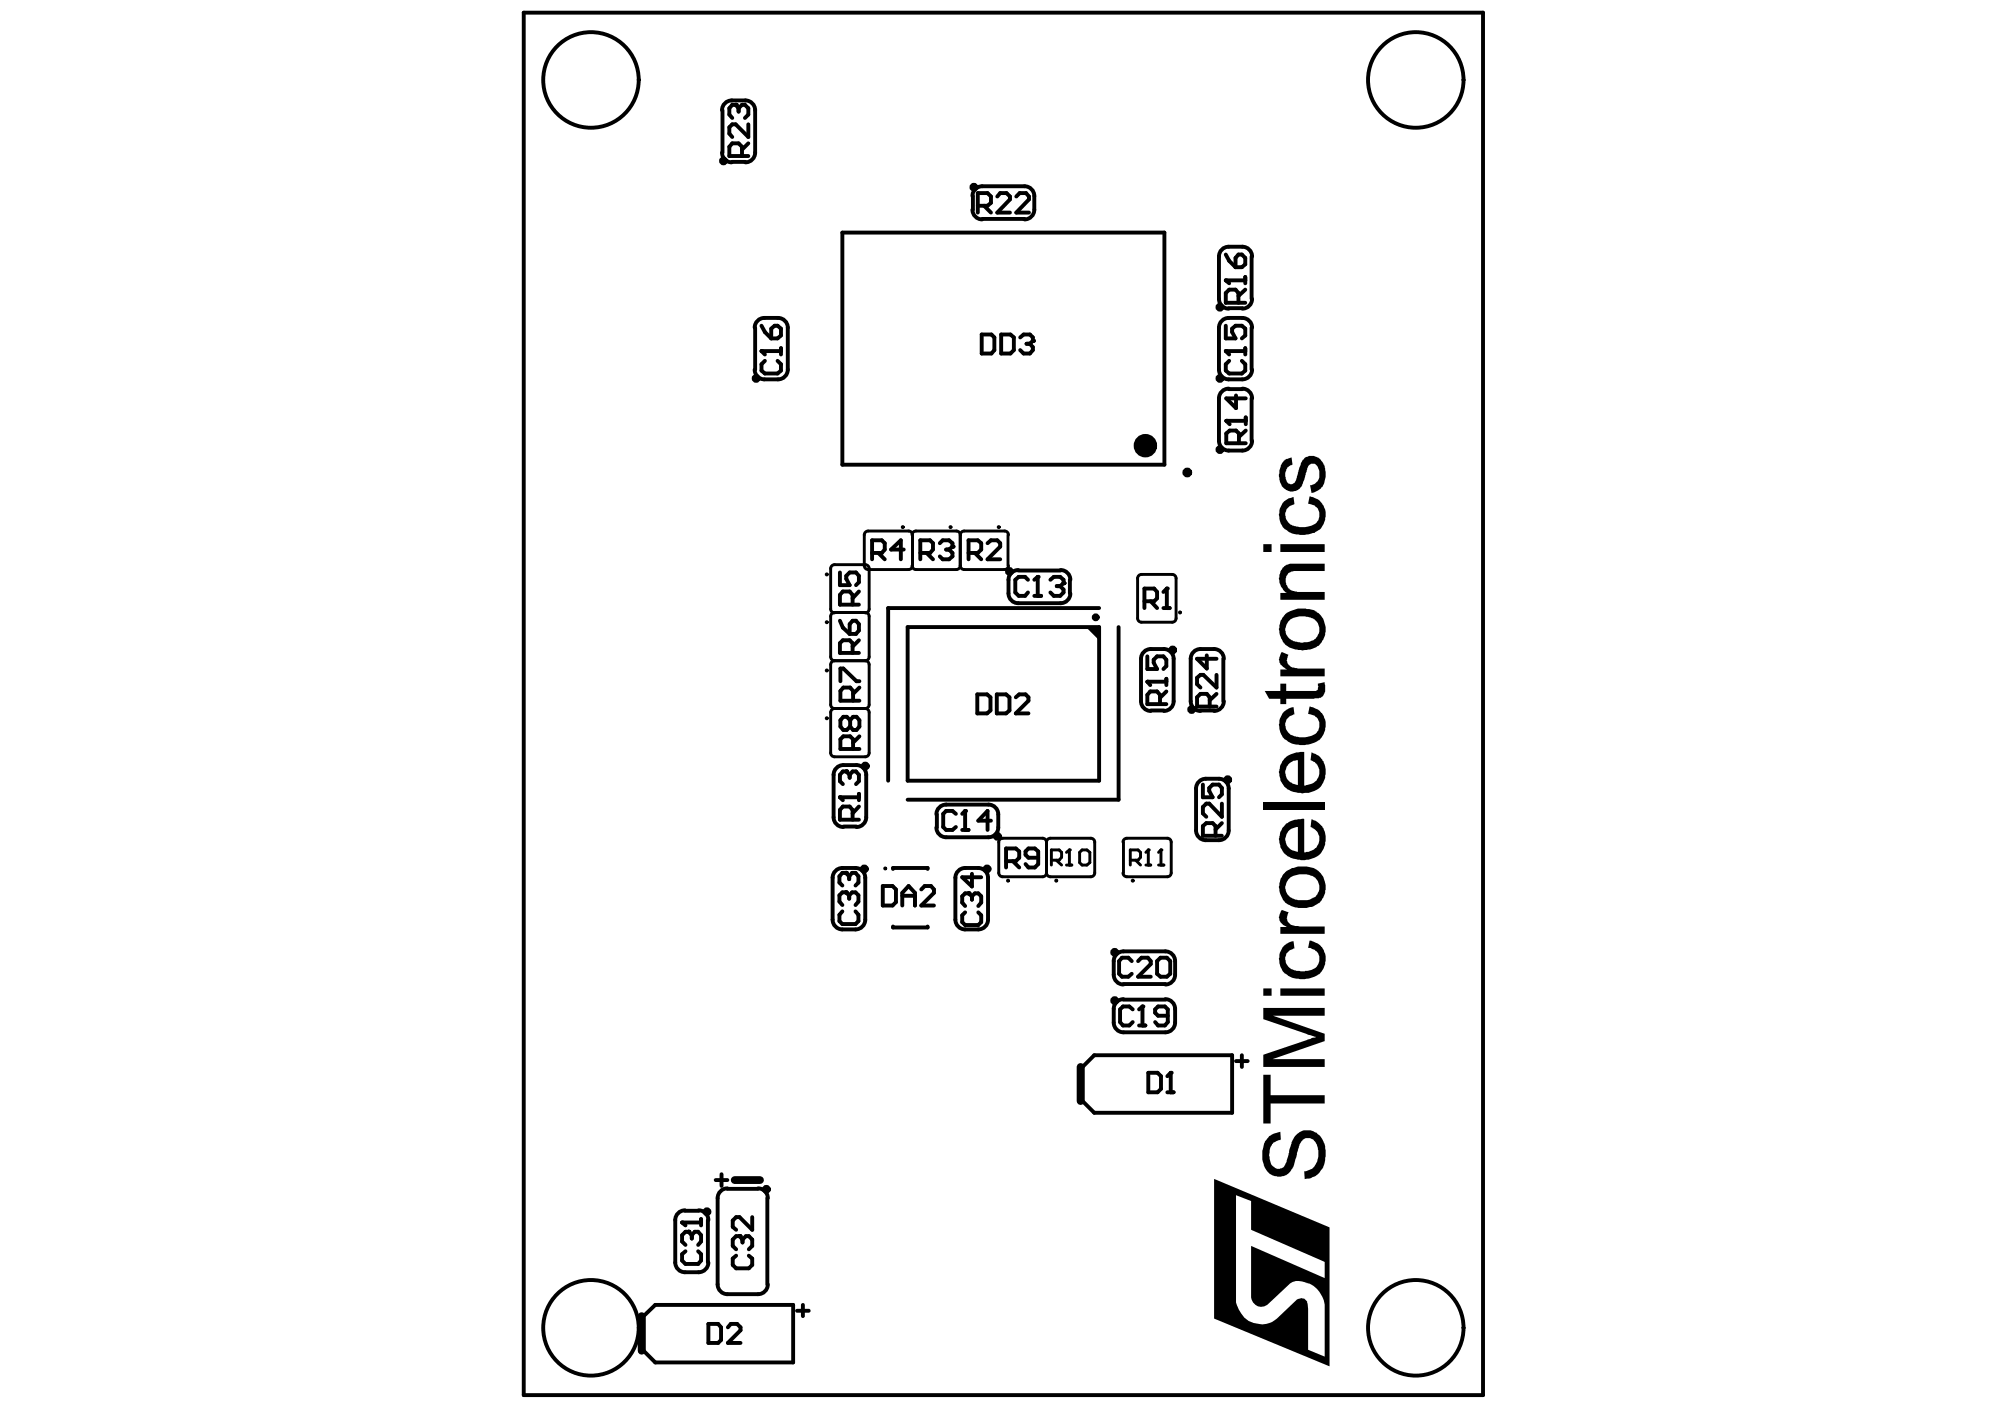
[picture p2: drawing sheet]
<svg xmlns="http://www.w3.org/2000/svg" width="284mm" height="199mm" viewBox="0 0 284 199" stroke-linecap="round" stroke-linejoin="round" font-family="sans-serif">
<g fill="#000">
<path d="M181.2 70.7l.6-.4 .7-.2 .1 1a1.56 1.56 0 0 0-1.3 1.7 1.56 1.56 0 0 0 1.5 1.4 3.3 3.3 0 0 0 3-.5 1.58 1.58 0 0 0 .2-1.7 1.58 1.58 0 0 0-1.5-.9l.3-1.1a2.62 2.62 0 0 1 2 3.7 2.58 2.58 0 0 1-2.5 1.7l-.2 .1a3.5 3.5 0 0 1-3.3-1.4 2.78 2.78 0 0 1 .4-3.4zM181.2 64.9l1-.4 .1 1.1a1.46 1.46 0 0 0-.8 2.1 .69 .69 0 0 0 .6 .6 .69 .69 0 0 0 .7-.6l.3-.9a4.8 4.8 0 0 1 1-2.3 1.97 1.97 0 0 1 2.8 1.6 3.5 3.5 0 0 1-.6 2.8l-.9 .6-.4 .1-.2-1.1a1.36 1.36 0 0 0 1.3-1.8v-.1a1.06 1.06 0 0 0-1-1.2l-.2 .1a1.48 1.48 0 0 0-.6 1.2 6.1 6.1 0 0 1-.9 2.2 1.77 1.77 0 0 1-2 .2 1.77 1.77 0 0 1-.9-1.7 3.2 3.2 0 0 1 .7-2.5zM153.2 88.5h1.9v1.8zM178.4 97.5h2.2v-1h.9v1h3.7a.58 .58 0 0 0 .6-.1 .58 .58 0 0 0 .2-.5l-.1-.4 1-.2a2.69 2.69 0 0 1-.2 1.8v.1a1.28 1.28 0 0 1-1.2 .3l-4 .1v.8h-.9v-.8h-1.6zM180.8 92l.9 .4a1.26 1.26 0 0 0 .3 1.6l.3 .2 .8 .1h3.8v1.1h-6.3v-.9h.9a1.81 1.81 0 0 1-1.1-1.5zM181.2 79.9l.8-.4h4.9v1.1h-3.8a1.35 1.35 0 0 0-1.7 1.1 1.65 1.65 0 0 0 1.6 1.8h3.9v1.1h-6.3v-.9h.9a2.56 2.56 0 0 1-.5-3.6zM181.2 100.4l.6-.4 .7-.2 .1 1a1.56 1.56 0 0 0-1.2 1.2 1.56 1.56 0 0 0 .6 1.6 3.6 3.6 0 0 0 3.8-.2 1.59 1.59 0 0 0 .2-1.8 1.59 1.59 0 0 0-1.5-.9l.3-1a2.57 2.57 0 0 1 2 3.7 2.58 2.58 0 0 1-2.5 1.7 3.4 3.4 0 0 1-3.5-1.3 3.1 3.1 0 0 1 .4-3.4zM178.2 113.2h8.7v1.1h-8.7zM181.2 133.4l.6-.4 .7-.2 .1 1a1.53 1.53 0 0 0-1.2 1.3 1.53 1.53 0 0 0 .7 1.6 3.5 3.5 0 0 0 3.7-.3 1.59 1.59 0 0 0 .2-1.7 1.59 1.59 0 0 0-1.5-.9l.3-1.1a2.57 2.57 0 0 1 2 3.7 2.58 2.58 0 0 1-2.5 1.7 3.4 3.4 0 0 1-3.5-1.3 3.1 3.1 0 0 1 .4-3.4zM180.8 128.4l1 .3-.1 .1a1.32 1.32 0 0 0 .4 1.7l.2 .1 1.1 .1h3.5v1.1h-6.3v-1h.9a1.44 1.44 0 0 1-.7-2.4zM178.2 151.7h1.1v2.8h7.6v1.2h-7.6v2.8h-1.1zM178.2 142.2h8.7v1.1h-7.3l7.3 2.6v1l-7.4 2.6h7.4v1.1h-8.7v-1.8l7.4-2.4-7.4-2.6z"/>
<path d="M179 160.3l.7-.3 .9-.3v1.2a1.65 1.65 0 0 0-1.5 1.7v.6a1.45 1.45 0 0 0 1.5 1.7 1.54 1.54 0 0 0 1-1.3l.3-.9a3.8 3.8 0 0 1 1.5-3 2.34 2.34 0 0 1 3.3 1.4 4.7 4.7 0 0 1-.2 3.8l-.1 .2a2.76 2.76 0 0 1-2.3 1.3l-.1-1.1a2 2 0 0 0 1.9-1.8 2.74 2.74 0 0 0-.7-2.8 1.33 1.33 0 0 0-2 1.2l-.3 1.2a4.5 4.5 0 0 1-1 2.4 2.24 2.24 0 0 1-3.5-.9 4.5 4.5 0 0 1 .2-3.7z"/>
<path d="M178.2 76.8h1.2v1.1h-1.2zM180.6 76.8h6.3v1.1h-6.3z"/>
<path d="M181.3 86.6a4.3 4.3 0 0 1 3.7-.6 2.95 2.95 0 0 1 1.7 4.3 2.7 2.7 0 0 1-2.4 1.4 3.7 3.7 0 0 1-3.3-1.1 3.3 3.3 0 0 1 .3-4zM182.1 87.4a1.8 1.8 0 0 0-.6 2.1 1.8 1.8 0 0 0 1.8 1.1l.6 .1a2.46 2.46 0 0 0 1.8-.8 1.76 1.76 0 0 0 .3-1.9 1.76 1.76 0 0 0-1.7-1h-.6a2.58 2.58 0 0 0-1.6 .4z"/>
<path d="M181.5 116.2h.2a3.2 3.2 0 0 1 2.3-.6v4.7a2.03 2.03 0 0 0 2.1-2.3 1.87 1.87 0 0 0-1.2-1.3l.2-1.1a2.83 2.83 0 0 1 1.8 3.4 2.6 2.6 0 0 1-2.6 2.3 3.4 3.4 0 0 1-3.4-1.3 2.98 2.98 0 0 1 .6-3.8zM181.9 117.1a1.79 1.79 0 0 0-.4 2 1.79 1.79 0 0 0 1.6 1.1v-3.5l-.8 .2z"/>
<path d="M181.5 106.8l.6-.4a3.7 3.7 0 0 1 1.8-.3l.1 4.8a2.17 2.17 0 0 0 2.1-1.4 1.74 1.74 0 0 0-1.2-2.2l.1-1.1a2.7 2.7 0 0 1 2 2.4 3.1 3.1 0 0 1-1.4 2.9 4.3 4.3 0 0 1-4.4-.4 3.1 3.1 0 0 1-.2-3.8zM181.9 107.7a1.79 1.79 0 0 0-.4 1.9 1.79 1.79 0 0 0 1.6 1.2v-3.5h-.6z"/>
<path d="M181.3 123a4.4 4.4 0 0 1 4.5-.2 3 3 0 0 1 .3 4.6 4.1 4.1 0 0 1-5-.2 3.4 3.4 0 0 1-.2-3.6zM182.1 123.8a1.74 1.74 0 0 0-.7 1.9 1.74 1.74 0 0 0 1.6 1.3 3.5 3.5 0 0 0 2.6-.5 1.79 1.79 0 0 0 .4-1.9 1.79 1.79 0 0 0-1.5-1.2h-.8a2.58 2.58 0 0 0-1.6 .4z"/>
<path d="M178.2 139.5h1.2v1h-1.2zM180.6 139.5h6.3v1h-6.3z"/>
<path d="M171.3 166.4v19.7l16.3 6.7v-19.6zM174.4 168.7l2.1 .8v4l10.4 4.6v2.3l-10.4-4.6v7.3a1.45 1.45 0 0 0 2.3 1l3.2-3a2.77 2.77 0 0 1 2.7 0 3.8 3.8 0 0 1 2.2 3v7.3l-2.4-.9v-6.5a.91 .91 0 0 0-1.4-.7l-3 2.8a3.5 3.5 0 0 1-5.6-1.9l-.1-.4z"/>
<circle cx="103.8" cy="14.8" r=".27"/>
<circle cx="172.9" cy="39.6" r=".27"/>
<circle cx="107.4" cy="49.5" r=".27"/>
<circle cx="145.7" cy="48.1" r=".27"/>
<circle cx="172.9" cy="49.5" r=".27"/>
<circle cx="173" cy="59.4" r=".27"/>
<circle cx="134.4" cy="77.1" r=".27"/>
<circle cx="146.4" cy="81.4" r=".27"/>
<circle cx="150" cy="82.3" r=".27"/>
<circle cx="161.9" cy="96.2" r=".27"/>
<circle cx="164.6" cy="83.1" r=".27"/>
<circle cx="118.5" cy="112.5" r=".27"/>
<circle cx="119.4" cy="108.9" r=".27"/>
<circle cx="136.2" cy="114.4" r=".27"/>
<circle cx="150.9" cy="119.9" r=".21"/>
<circle cx="162" cy="119.9" r=".21"/>
<circle cx="163.8" cy="119.9" r=".21"/>
<circle cx="119.3" cy="125.9" r=".27"/>
<circle cx="119.3" cy="123.2" r=".27"/>
<circle cx="136.6" cy="126.1" r=".27"/>
<circle cx="161.2" cy="142" r=".27"/>
<circle cx="165.2" cy="151.4" r=".27"/>
<circle cx="96.2" cy="172.5" r=".27"/>
<circle cx="97.1" cy="173.8" r=".27"/>
<circle cx="104.3" cy="174.4" r=".27"/>
</g>
<g fill="none" stroke="#000" stroke-width=".55">
<path d="M73.9 1.8h135.3v195.1h-135.3zM101.9 15.5a1.38 1.38 0 0 1 1.3-1.3h2a1.38 1.38 0 0 1 1.3 1.3v6a1.38 1.38 0 0 1-1.3 1.4M101.9 15.5v6M104.2 15.3l-.4-.5h-.5l-.4 .5v.9l.4 .4M104.2 15.3l.5-.5h.4l.5 .5v.9l-.5 .4M104.2 15.3v.5M105.6 17.5v1.8l-1.8-1.8h-.5l-.4 .5v.9l.4 .4M101.9 21.5a1.38 1.38 0 0 0 1.3 1.4M103.2 22.8h2M104.7 22v-1.3l-.5-.5h-.9l-.4 .5v1.3h2.7M105.6 20.2l-.9 .9M118.8 32.8h45.5v32.8h-45.5z"/>
<path d="M137.2 27.7a1.38 1.38 0 0 1 1.4-1.4h5.9a1.38 1.38 0 0 1 1.4 1.4v1.9a1.38 1.38 0 0 1-1.4 1.4M137.2 29.6a1.38 1.38 0 0 0 1.4 1.4M137.3 27.7v1.9M137.9 29h1.4l.5-.4v-.9l-.5-.5h-1.4v2.8M138.6 30.9h5.9M138.8 29l1 1M140.7 27.7l.4-.5h.9l.5 .5v.4l-1.8 1.9h1.8M143.4 27.7l.5-.5h.8l.5 .5v.4l-1.8 1.9h1.8M172.9 35.9l.5 .9 .9 .9M174.7 35.9h.5l.5 .5v.9l-.5 .4h-.9v-1.3zM175.7 39.1v.9M175.7 39.6h-2.8l.5 .4"/>
<path d="M176.6 36.2v6M176.6 36.2a1.38 1.38 0 0 0-1.3-1.4h-2a1.38 1.38 0 0 0-1.3 1.4v6a1.38 1.38 0 0 0 1.3 1.4M106.5 46.2a1.38 1.38 0 0 1 1.3-1.3h2a1.38 1.38 0 0 1 1.3 1.3v6a1.38 1.38 0 0 1-1.3 1.3h-2a1.38 1.38 0 0 1-1.3-1.3M106.5 46.2v6M107.4 46l.5 .9 .9 .9M107.9 50.9l-.5 .5v.9l.5 .4h1.8l.5-.4v-.9l-.5-.5M108.8 46.4l.5-.4h.4l.5 .4v.9l-.5 .5h-.9zM110.2 49.5h-2.8l.5 .5M110.2 49.1v.9M138.5 47.2h1.4l.4 .4v1.8l-.4 .5h-1.4zM141.2 47.2h1.3l.5 .4v1.8l-.5 .5h-1.3zM143.9 47.6l.5-.4h.9l.4 .4v.5l-.4 .4"/>
<path d="M144.8 48.5h.5M145.3 48.5l.4 .5v.4l-.4 .5h-.9l-.5-.5M172.9 46v1.8h1.4l-.5-.9v-.5l.5-.4h.9l.5 .4v.9l-.5 .5M173.3 54.8a1.38 1.38 0 0 0-1.3 1.4v6a1.38 1.38 0 0 0 1.3 1.4h2a1.38 1.38 0 0 0 1.3-1.4M173.3 54.9h2M173.3 43.5h2M173.4 50.9l-.5 .5v.9l.5 .4h1.8l.5-.4v-.9l-.5-.5M174.4 55.8v1.8l-1.4-1.4h2.7M174.7 42.7v-1.3l-.4-.5h-.9l-.5 .5v1.3h2.8M175.3 54.8a1.38 1.38 0 0 1 1.3 1.4M175.7 40.9l-1 .9M175.7 49.1v.9"/>
<path d="M175.7 49.5h-2.8l.5 .5M175.7 58.9v1M175.7 59.4h-2.7l.5 .5M176.6 46.2v6M176.6 56.2v6M176.6 46.2a1.38 1.38 0 0 0-1.3-1.3h-2a1.38 1.38 0 0 0-1.3 1.3v6a1.38 1.38 0 0 0 1.3 1.3h2a1.38 1.38 0 0 0 1.3-1.3M176.6 42.2a1.38 1.38 0 0 1-1.3 1.4M123 78h1.4l.4-.5v-.8l-.4-.5h-1.4v2.7M123.9 78l.9 .9M127.5 77.5h-1.8l1.4-1.3v2.7M129.8 78h1.4l.4-.5v-.8l-.4-.5h-1.4v2.7M130.7 78l.9 .9"/>
<path d="M132.6 76.7l.4-.5h.9l.5 .5v.4l-.5 .4M133.5 77.5h.4M133.9 77.5l.5 .5v.5l-.5 .4h-.9l-.4-.4M136.6 78h1.3l.5-.5v-.8l-.5-.5h-1.3v2.7M137.5 78l.9 .9M139.3 76.7l.5-.5h.9l.4 .5v.4l-1.8 1.8h1.8M174.8 62.5v-1.3l-.4-.4h-.9l-.5 .4v1.3h2.7M175.7 60.8l-.9 .9M118.5 80.8v1.8h1.4l-.5-.9v-.4l.5-.5h.9l.4 .5v.9l-.4 .4M118.5 87.6l.4 1 1 .9M118.6 96.1v-1.8h.4l1.8 1.8h.4M120.3 85.3v-1.4l-.4-.4h-1l-.4 .4v1.4h2.7"/>
<path d="M120.3 92.1v-1.3l-.4-.5h-1l-.4 .5v1.3h2.7M120.3 87.6h.5l.4 .5v.9l-.4 .5h-.9v-1.4zM120.3 98.9v-1.4l-.4-.5h-.9l-.4 .5v1.4h2.6M121.2 83.5l-.9 .9M121.2 90.3l-.9 .9M121.2 97l-.9 .9M128 88.5h27.1v21.7h-27.1zM137.9 98h1.3l.5 .4v1.9l-.5 .4h-1.3zM140.6 98h1.3l.5 .4v1.9l-.5 .4h-1.3zM143.3 98.4l.5-.4h.9l.4 .4v.5l-1.8 1.8h1.8M143.6 80.4a1.38 1.38 0 0 0-1.3 1.4v1.9a1.38 1.38 0 0 0 1.3 1.4h6a1.38 1.38 0 0 0 1.4-1.4M143.6 80.5h6"/>
<path d="M145 81.8l-.4-.4h-.9l-.5 .4v1.8l.5 .5h.9l.4-.5M145.9 84.1h1M145.9 81.8l.5-.4v2.7M148.2 81.8l.5-.4h.9l.4 .4v.5l-.4 .4M149.1 82.7h.5M149.6 82.7l.4 .5v.4l-.4 .5h-.9l-.5-.5M149.6 80.4a1.38 1.38 0 0 1 1.4 1.4M150.9 81.8v1.9M155.1 85.8h-29.8v24.4M157.8 88.5v24.3h-29.8M161.5 84.8h1.3l.4-.4v-.9l-.4-.4h-1.3v2.7M161.9 92.6v1.8h1.3l-.4-.9v-.4l.4-.5h.9l.4 .5v.9l-.4 .4"/>
<path d="M162.3 84.8l.9 1M163.6 99.4v-1.3l-.4-.5h-.9l-.4 .5v1.3h2.6M164.1 85.8h.9M164.1 83.5l.5-.4v2.7M164.5 97.6l-.9 .9M164.5 95.8v.9M164.5 96.2h-2.6l.4 .5M170.2 92.5v1.8l-1.3-1.3h2.7M170.7 99.7v-1.3l-.5-.5h-.8l-.5 .5v1.3h2.7M171.6 95.2v1.8l-1.8-1.8h-.4l-.5 .4v.9l.5 .5M171.6 97.9l-.9 .9M172.6 93v5.9"/>
<path d="M172.7 93a1.38 1.38 0 0 0-1.4-1.4h-1.9a1.38 1.38 0 0 0-1.4 1.4v5.9a1.38 1.38 0 0 0 1.4 1.4M172.7 98.9a1.38 1.38 0 0 1-1.4 1.4M119 116.7a1.38 1.38 0 0 1-1.4-1.4v-6a1.38 1.38 0 0 1 1.4-1.3h1.8a1.38 1.38 0 0 1 1.4 1.3v6a1.38 1.38 0 0 1-1.4 1.4M119 116.6h1.8M119.9 109.3l-.5-.4h-.5l-.4 .4v.9l.4 .4M119.9 109.3l.4-.4h.5l.4 .4v.9l-.4 .4M119.9 109.3v.5M119.9 101.6l-.4-.4h-.5l-.4 .4v.9l.4 .5h.5l.4-.5M119.9 101.6l.4-.4h.5l.4 .4v.9l-.4 .5h-.5l-.4-.5M119.9 101.6v.9M120.3 115.7v-1.4l-.4-.5h-1l-.4 .5v1.4h2.7M120.3 105.7v-1.4l-.4-.4h-.9l-.4 .4v1.4h2.6"/>
<path d="M121.2 112v.9M121.2 113.8l-.9 1M121.2 112.5h-2.7l.4 .4M121.2 103.9l-.9 .9M132.1 114.9a1.38 1.38 0 0 1 1.4-1.4h6a1.38 1.38 0 0 1 1.3 1.4v1.9a1.38 1.38 0 0 1-1.3 1.3h-6a1.38 1.38 0 0 1-1.4-1.3M132.2 114.9v1.9M134.9 114.8l-.5-.4h-.9l-.4 .4v1.9l.4 .4h.9l.5-.4M135.7 117.1h.9M135.7 114.8l.5-.4v2.7M139.8 115.8h-1.8l1.3-1.4v2.7M162.3 100.3a1.37 1.37 0 0 1-1.3-1.4v-5.9a1.38 1.38 0 0 1 1.3-1.4h1.9a1.38 1.38 0 0 1 1.4 1.4v5.9a1.38 1.38 0 0 1-1.4 1.4M162.3 100.3h1.9"/>
<path d="M169.3 110.2a4.6 4.6 0 0 1 3.1-.2 1.38 1.38 0 0 1 .9 1.3v5.9a1.38 1.38 0 0 1-1.3 1.4h-1.9a1.38 1.38 0 0 1-1.4-1.4v-5.9l.1-.5zM169.4 100.3h1.9M169.7 110.7v1.8h1.4l-.5-.9v-.4l.5-.5h.9l.4 .5v.9l-.4 .4M171.5 117.9v-1.3l-.4-.4h-.9l-.5 .4v1.3h2.7M172.4 113.4v1.9l-1.8-1.9h-.4l-.5 .5v.9l.5 .5M172.4 116.2l-.9 .8M118 122.7a4.6 4.6 0 0 1 3.1-.1 1.38 1.38 0 0 1 1 1.3v5.9a1.38 1.38 0 0 1-1.4 1.4h-1.9a1.38 1.38 0 0 1-1.3-1.4v-5.9v-.5zM118.8 128.6l-.4 .5v.9l.4 .4h1.9l.4-.4v-.9l-.4-.5M119.8 123.7l-.5-.5h-.5l-.4 .5v.8l.4 .5M119.8 126.3l-.5-.4h-.5l-.4 .4v.9l.4 .5M119.8 123.7l.4-.5h.5l.4 .5v.8l-.4 .5M119.8 126.3l.4-.4h.5l.4 .4v.9l-.4 .5"/>
<path d="M119.8 123.7v.4M119.8 126.3v.5M124.5 125h1.4l.5 .5v1.8l-.5 .5h-1.4zM126 122.6v-.1h4.9v.1M126 130.7v.2h4.9v-.2M127.3 127.8v-1.8l.9-1 .9 1v1.8M127.3 126.4h1.8M130 125.5l.5-.5h.8l.5 .5v.5l-1.8 1.8h1.8M135.3 122.7a4.6 4.6 0 0 1 3.1-.1 1.38 1.38 0 0 1 1 1.3v5.9a1.38 1.38 0 0 1-1.4 1.4h-1.8a1.37 1.37 0 0 1-1.4-1.4v-5.9l.1-.5zM136.2 128.7l-.5 .5v.9l.5 .4h1.8l.4-.4v-.9l-.4-.5M137.1 126.5l-.5-.4h-.4l-.5 .4v.9l.5 .4M137.1 126.5l.4-.4h.5l.4 .4v.9l-.4 .4"/>
<path d="M137.1 123.3v1.8l-1.4-1.3h2.7M137.1 126.5v.5M141.9 121.5h1.4l.5-.5v-.9l-.5-.4h-1.4v2.7M142.9 121.5l.9 .9M146.5 121h-1.4l-.4-.4v-.5l.4-.4h.9l.5 .4v1.8l-.5 .5h-.9l-.4-.5M158.5 138.9a1.38 1.38 0 0 1-1.4-1.3v-2a1.38 1.38 0 0 1 1.4-1.4h5.9a1.38 1.38 0 0 1 1.4 1.4v2a1.38 1.38 0 0 1-1.4 1.3M158.5 138.9h5.9M159.7 135.6l-.5-.5h-.9l-.4 .5v1.8l.4 .4h.9l.5-.4M160.6 135.6l.4-.5h.9l.4 .5v.4l-1.7 1.8h1.7M163.7 135.1h.9l.5 .5v1.8l-.5 .4h-.9l-.5-.4v-1.8zM154.4 148.9h19.4v8.1h-19.4l-1.7-1.6v-4.8zM158.5 141a1.37 1.37 0 0 0-1.4 1.4v1.9a1.38 1.38 0 0 0 1.4 1.4h5.9a1.38 1.38 0 0 0 1.4-1.4v-1.9a1.38 1.38 0 0 0-1.4-1.4"/>
<path d="M158.5 141.1h5.9M159.8 142.4l-.5-.4h-.9l-.4 .4v1.8l.4 .5h.9l.5-.5M160.7 144.7h.9M160.7 142.4l.5-.4v2.7M162 151.4h1.3l.5 .5v1.8l-.5 .4h-1.3zM164.7 154.1h.9M164.7 151.9l.5-.5v2.7M164.7 143.3h-1.3l-.4-.4v-.5l.4-.4h.9l.4 .4v1.8l-.4 .5h-.9l-.4-.5M174.4 149.7h1.6M175.2 148.9v1.7M96.6 170.8a1.38 1.38 0 0 0-1.3 1.4v6a1.38 1.38 0 0 0 1.3 1.3h2a1.38 1.38 0 0 0 1.3-1.3M96.6 170.9h2"/>
<path d="M96.7 176.6l-.5 .4v.9l.5 .5h1.8l.4-.5v-.9l-.4-.4M97.6 174.3l-.5-.5h-.4l-.5 .5v.9l.5 .5M97.6 174.3l.4-.5h.5l.4 .5v.9l-.4 .5M97.6 174.3v.5M98.6 170.8a1.38 1.38 0 0 1 1.3 1.4M98.9 172v.9M98.9 172.5h-2.7l.5 .4M99.9 172.2v6M101 166.5h1.6M101.8 165.7v1.6M102.6 167.7a1.38 1.38 0 0 0-1.4 1.4v12.1a1.38 1.38 0 0 0 1.4 1.4h4.3a1.38 1.38 0 0 0 1.4-1.4M102.6 167.8h4.3"/>
<path d="M103.9 177.2l-.5 .4v.9l.5 .5h1.7l.5-.5v-.9l-.5-.4M104.7 174.9l-.4-.5h-.4l-.5 .5v.9l.5 .5M104.7 174.9l.5-.5h.4l.5 .5v.9l-.5 .5M104.7 174.9v.4M106.1 171.8v1.7l-1.8-1.7h-.4l-.5 .4v.9l.5 .4M106.9 167.7a1.38 1.38 0 0 1 1.4 1.4M108.3 169.1v12.1M90.8 185.7l1.6-1.6h19.5v8.2h-19.5l-1.6-1.7zM99.9 186.8h1.4l.4 .5v1.8l-.4 .4h-1.4zM102.7 187.3l.4-.5h.9l.5 .5v.4l-1.8 1.8h1.8M112.4 185h1.7M113.3 184.1v1.6"/>
<circle cx="83.4" cy="11.3" r="6.7"/>
<circle cx="199.7" cy="11.3" r="6.7"/>
<circle cx="154.6" cy="87.1" r=".28"/>
<circle cx="83.4" cy="187.4" r="6.7"/>
<circle cx="199.7" cy="187.4" r="6.7"/>
</g>
<g fill="none" stroke="#000" stroke-width=".41">
<path d="M122.2 75l.3-.1h5.7l.3 .1 .2 .2v.3v4.6l-.2 .2-.3 .1h-5.7l-.3-.1-.2-.2-.1-.3v-4.3l.1-.3zM128.7 79.8v.3l.2 .2 .3 .1h5.7l.3-.1 .2-.2 .1-.3M128.7 75.5v-.3l.2-.2 .3-.1h5.7l.3 .1 .2 .2 .1 .3M135.5 79.8v.3l.2 .2 .3 .1h5.7l.3-.1 .2-.2 .1-.3M135.5 75.5v-.3l.2-.2 .3-.1h5.7l.3 .1 .2 .2 .1 .3M135.5 75.5v4.3M142.2 75.5v4.3M117.7 93.2l-.2 .1-.2 .2-.1 .3v5.6l.1 .3 .2 .2 .2 .1M117.7 93.2h-.2l-.2-.2-.1-.3v-5.7l.1-.3 .2-.2 .2-.1h4.4l.2 .1 .2 .2 .1 .3v5.7l-.1 .3-.2 .2h-.2M117.7 86.5l-.2-.1-.2-.2-.1-.3v-5.7l.1-.2 .2-.2 .2-.1h4.4l.2 .1 .2 .2 .1 .2v5.7l-.1 .3-.2 .2-.2 .1M117.7 100l-.2 .1-.2 .2-.1 .2v5.7l.1 .3 .2 .2 .2 .1h4.4l.2-.1 .2-.2 .1-.3v-5.7l-.1-.2-.2-.2-.2-.1M117.7 100h4.4"/>
<path d="M117.7 93.2h4.4M122.1 93.2l.2 .1 .2 .2 .1 .3v5.6l-.1 .3-.2 .2-.2 .1M160.8 81.1h.2h4.4h.2l.2 .2 .1 .3v5.7l-.1 .2-.2 .2-.2 .1h-4.4l-.2-.1-.2-.2-.1-.2v-5.7l.1-.3zM147.6 118.8l.1-.2 .2-.2 .3-.1h5.7l.3 .1 .2 .2v.2v4.4v.2l-.2 .2-.3 .1h-5.7l-.3-.1-.2-.2-.1-.2M147.6 118.8v-.2l-.2-.2-.3-.1h-5.7l-.2 .1-.2 .2-.1 .2v4.4l.1 .2 .2 .2 .2 .1h5.7l.3-.1 .2-.2v-.2M147.6 118.8v4.4M152.7 119.9h.6l.5 .4v1.4l-.5 .4h-.6l-.4-.4v-1.4zM158.4 118.8l.1-.2 .2-.2 .3-.1h5.7l.3 .1 .2 .2v.2v4.4v.2l-.2 .2-.3 .1h-5.7l-.3-.1-.2-.2-.1-.2M158.5 118.8v4.4M148.3 121.4h1.1l.4-.4v-.7l-.4-.4h-1.1v2.2M149 121.4l.8 .7M150.5 122.1h.7"/>
<path d="M150.5 120.3l.4-.4v2.2M159.5 121.4h1.1l.3-.4v-.7l-.3-.4h-1.1v2.2M160.2 121.4l.7 .7M161.7 122.1h.6M161.7 120.3l.3-.4v2.2M163.4 122.1h.8M163.4 120.3l.4-.4v2.2"/>
</g>
<path d="M152.4 150.6v4.8M103.6 166.5h3.6M90.5 185.7v4.9" fill="none" stroke="#000" stroke-width="1.1"/>
<g fill="none" stroke="#000" stroke-width=".69">
<circle cx="102.1" cy="22.7" r=".28"/>
<circle cx="137.4" cy="26.4" r=".28"/>
<circle cx="106.7" cy="53.4" r=".28"/>
<circle cx="172.1" cy="53.4" r=".28"/>
<circle cx="172.1" cy="43.3" r=".28"/>
<circle cx="167.5" cy="66.7" r=".34"/>
<circle cx="172.1" cy="63.4" r=".28"/>
<circle cx="142.4" cy="80.6" r=".28"/>
<circle cx="165.4" cy="91.7" r=".28"/>
<circle cx="122.1" cy="108.1" r=".28"/>
<circle cx="140.7" cy="118" r=".28"/>
<circle cx="168.1" cy="100.1" r=".28"/>
<circle cx="173.2" cy="110" r=".28"/>
<circle cx="121.9" cy="122.6" r=".28"/>
<circle cx="139.2" cy="122.6" r=".28"/>
<circle cx="157.3" cy="134.4" r=".28"/>
<circle cx="157.3" cy="141.2" r=".28"/>
<circle cx="99.7" cy="171" r=".28"/>
<circle cx="108.1" cy="167.8" r=".28"/>
</g>
<g fill="none" stroke="#000" stroke-width=".27">
<circle cx="127.4" cy="74.4" r=".14"/>
<circle cx="134.1" cy="74.4" r=".14"/>
<circle cx="140.9" cy="74.4" r=".14"/>
<circle cx="116.6" cy="87.8" r=".14"/>
<circle cx="116.6" cy="94.6" r=".14"/>
<circle cx="116.6" cy="81.1" r=".14"/>
<circle cx="166.5" cy="86.4" r=".14"/>
<circle cx="116.6" cy="101.4" r=".14"/>
<circle cx="124.9" cy="122.6" r=".14"/>
<circle cx="142.2" cy="124.3" r=".14"/>
<circle cx="149" cy="124.3" r=".14"/>
<circle cx="159.8" cy="124.3" r=".14"/>
</g>
<circle cx="161.6" cy="62.9" r=".83" fill="none" stroke="#000" stroke-width="1.6"/>
</svg>
